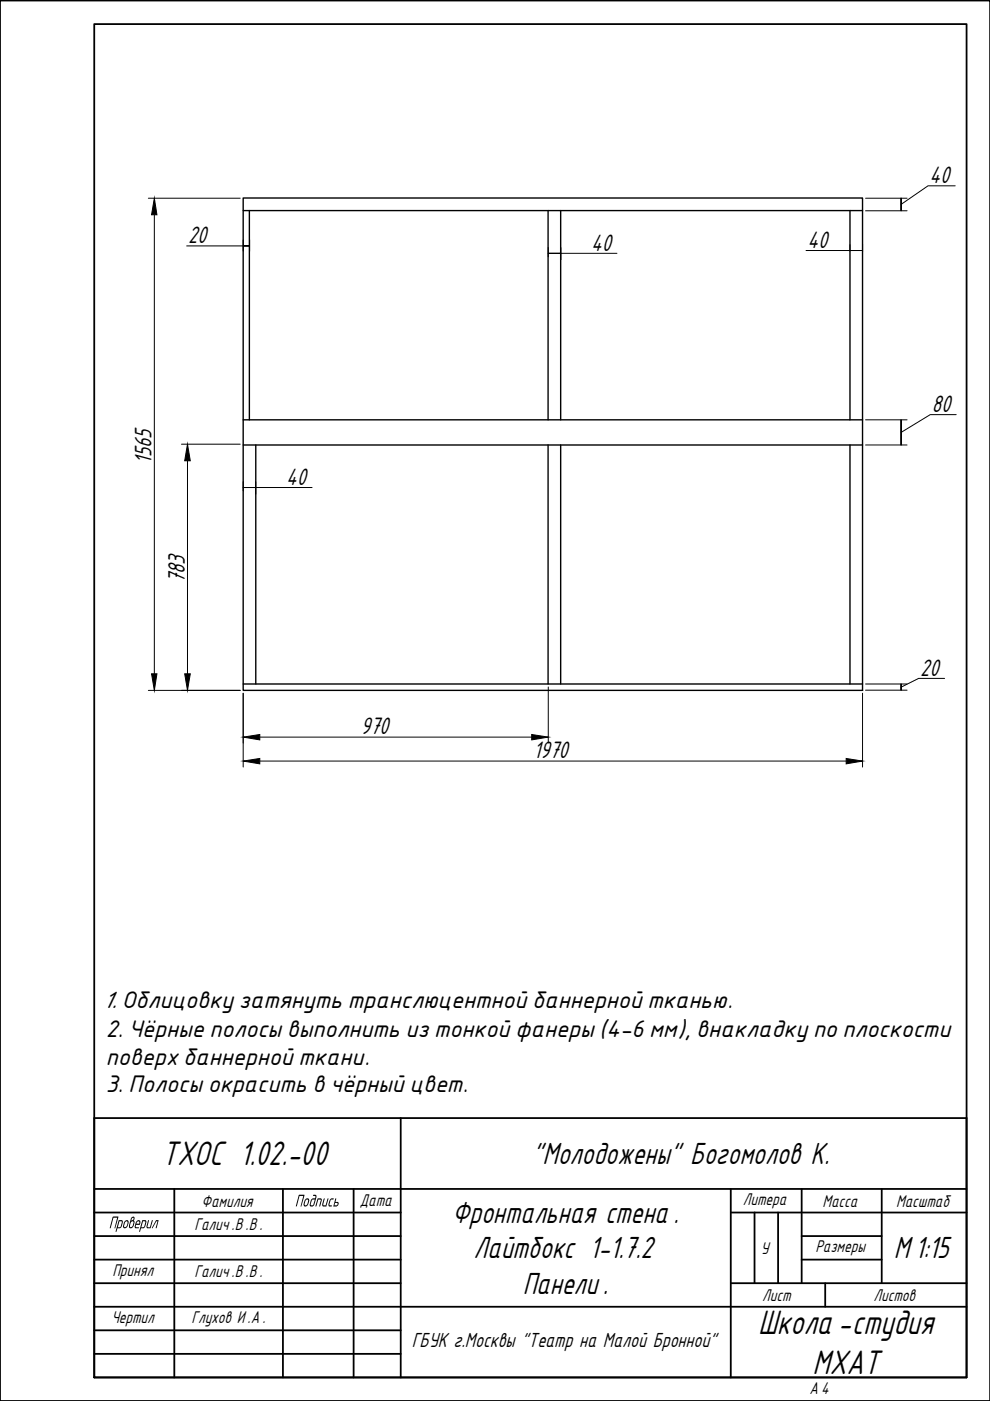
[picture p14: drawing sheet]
<svg xmlns="http://www.w3.org/2000/svg" width="210mm" height="297mm" viewBox="0 0 210 297" stroke-linecap="round" stroke-linejoin="round" font-family="sans-serif">
<defs><g id="words">
<g font-size="8">
<text x="34.3" y="247.1">ТХОС 1.02.-00</text>
<text x="160.7" y="282.9">Школа-студия</text>
<text x="172.3" y="291.2">МХАТ</text>
</g>
<g font-size="7.2">
<text x="112.9" y="246.8">&quot;Молодожены&quot; Богомолов К.</text>
<text x="95.9" y="259.3">Фронтальная стена.</text>
<text x="100.4" y="266.8">Лайтбокс 1-1.7.2</text>
<text x="189.5" y="266.8">М1:15</text>
<text x="110.8" y="274.3">Панели.</text>
</g>
<g font-size="5.6">
<text x="197.1" y="38.8">40</text>
<text x="39.9" y="51.5">20</text>
<text x="125.3" y="53.1">40</text>
<text x="171.2" y="52.5">40</text>
<text x="197.6" y="87.3">80</text>
<text x="32.1" y="98.3" transform="rotate(-90 32.1 98.3)">1565</text>
<text x="60.7" y="102.8">40</text>
<text x="39.2" y="123.7" transform="rotate(-90 39.2 123.7)">783</text>
<text x="195.1" y="143.2">20</text>
<text x="76.5" y="155.7">970</text>
<text x="113.1" y="160.8">1970</text>
</g>
<g font-size="4.9">
<text x="21.8" y="213.8">1. Облицовку затянуть транслюцентной баннерной тканью.</text>
<text x="22.4" y="219.9">2. Чёрные полосы выполнить из тонкой фанеры (4-6 мм), внакладку по плоскости</text>
<text x="22.4" y="225.7">поверх баннерной ткани.</text>
<text x="22.4" y="231.6">3. Полосы окрасить в чёрный цвет.</text>
</g>
<text font-size="4.8" x="87.3" y="285.6">ГБУК г.Москвы &quot;Театр на Малой Бронной&quot;</text>
<g font-size="4">
<text x="42.8" y="255.8">Фамилия</text>
<text x="62.5" y="255.8">Подпись</text>
<text x="76.3" y="255.6">Дата</text>
<text x="157.5" y="255.4">Литера</text>
<text x="174.4" y="255.8">Масса</text>
<text x="190" y="255.8">Масштаб</text>
<text x="23" y="260.4">Проверил</text>
<text x="41.2" y="260.8">Галич.В .В .</text>
<text x="161.3" y="265.8">У</text>
<text x="172.9" y="265.5">Размеры</text>
<text x="23.8" y="270.5">Принял</text>
<text x="41.2" y="270.8">Галич.В .В .</text>
<text x="161.6" y="275.8">Лист</text>
<text x="185.2" y="275.8">Листов</text>
<text x="23.6" y="280.4">Чертил</text>
<text x="40.6" y="280.4">Глухов И.А.</text>
<text x="171.6" y="295.6">А 4</text>
</g>
</g></defs>
<!-- layer: 0 -->
<g fill="none" stroke="#000" stroke-width=".3">
<path d="M51.6 42h131.3v104.4h-131.3zM51.6 44.6h131.3M52.9 44.6v44.4M116.2 44.6v44.4M118.9 44.6v44.4M180.2 44.6v44.4M51.6 89h131.3M51.6 94.3h131.3M54.2 94.3v50.7M116.2 94.3v50.7M118.9 94.3v50.7M180.2 94.3v50.7"/>
<path d="M51.6 145h131.3"/>
</g>
<g fill="none" stroke="#000" stroke-width=".38">
<path d="M0 .1h209.9v296.9h-209.9zM20 5.1h184.9v286.9h-184.9zM20 237.1h184.9v54.9h-184.9zM85 237.1v54.9M20 252.1h184.9M20 257.1h65M37 252.1v39.9M60 252.1v39.9M75 252.1v39.9M154.9 257.1h50M154.9 252.1v39.9M160 257.1v15"/>
<path d="M165 257.1v15M170 252.1v20M186.9 252.1v20M20 262.1h65M20 267.1h65M20 272.1h65M20 277.1h184.9M154.9 272.1h50M170 262.1h16.9M170 267.1h16.9M175 272.1v5M20 282.1h65"/>
<path d="M20 287h65"/>
</g>
<g fill="#000">
<path d="M31.4 258.8l.2-.1-.4 1.3 .2 .2h.4l.4-1.4 .2-.1-.5 1.7h-.7l-.1-.1zM33.1 258.7h.5l-.4 1.6-.2 .1 .4-1.5h-.3l-.7 1.5h-.2zM68.7 254.1h.1v.1l-.3 1.3 .5 .1 .4-1.4 .2-.1-.4 1.7h-.7l-.2-.2zM69.9 254.3l.3-.2h.6l-.1 .2h-.5l-.1 .2-.3 1 .5 .1v.2h-.5l-.2-.2z"/>
<path d="M30.1 258.7h.8l.1 .2v.3l-.3 1-.3 .2h-.5l-.2 .7-.2 .1zM30.3 258.9l-.3 1.3 .6-.2 .2-1z"/>
<path d="M71.1 254.2l.2-.1-.2 .7h.6l.1 .5-.4 .5h-.7zM71 255l-.1 .6h.5l.2-.5z"/>
</g>
<g fill="none" stroke="#000" stroke-width=".21">
<path d="M202.5 39.4h-5.7l-5.7 3.9M31.5 42h19.4M32.7 45.5v97.4M39.6 52.1h12M51.6 50.9v2.3M52.9 52.1h-1.3h1.3M52.9 50.9v2.3M116.2 53.7h2.7h-2.7M116.2 52.5v1.9M118.9 52.5v2.6M118.9 53.7h11.9M170.9 53.1h9.3"/>
<path d="M180.2 53.1h2.7h-2.7M180.2 51.9v1.3M182.9 51.9v1.5M183.5 42h8.8M183.5 44.7h8.8M191.1 44.7v-2.7v2.7M38.5 94.2h12.4M39.8 97.7v45.2M183.5 89h8.8M183.5 94.3h8.8M191.1 89v5.3v-5.3M202.7 87.9h-5.5l-6.1 3.8"/>
<path d="M51.6 103.4h2.6h-2.6M51.6 102.1v2M54.2 102.1v2.7M54.2 103.4h12M31.5 146.4h19.4M51.6 147v15.6M55.1 156.3h57.6M116.2 145.7v11.9M182.9 147v15.6M183.5 146.3h8.8M183.5 145h8.8M191.1 146.3v-1.3v1.3"/>
<path d="M200.3 143.8h-5.5l-3.7 1.9M55.1 161.4h124.3"/>
</g>
<path d="M32.7 42l.6 3.5h-1.2zM39.8 94.2l.5 3.5h-1.1zM32.1 142.9h1.2l-.6 3.5zM39.2 142.9h1.1l-.5 3.5zM51.6 156.3l3.5-.6v1.2zM112.7 155.7l3.5 .6-3.5 .6zM51.6 161.4l3.5-.6v1.2zM179.4 160.8l3.5 .6-3.5 .6z" fill="#000" stroke="#000" stroke-width=".21"/>
<use href="#words"/>
</svg>
